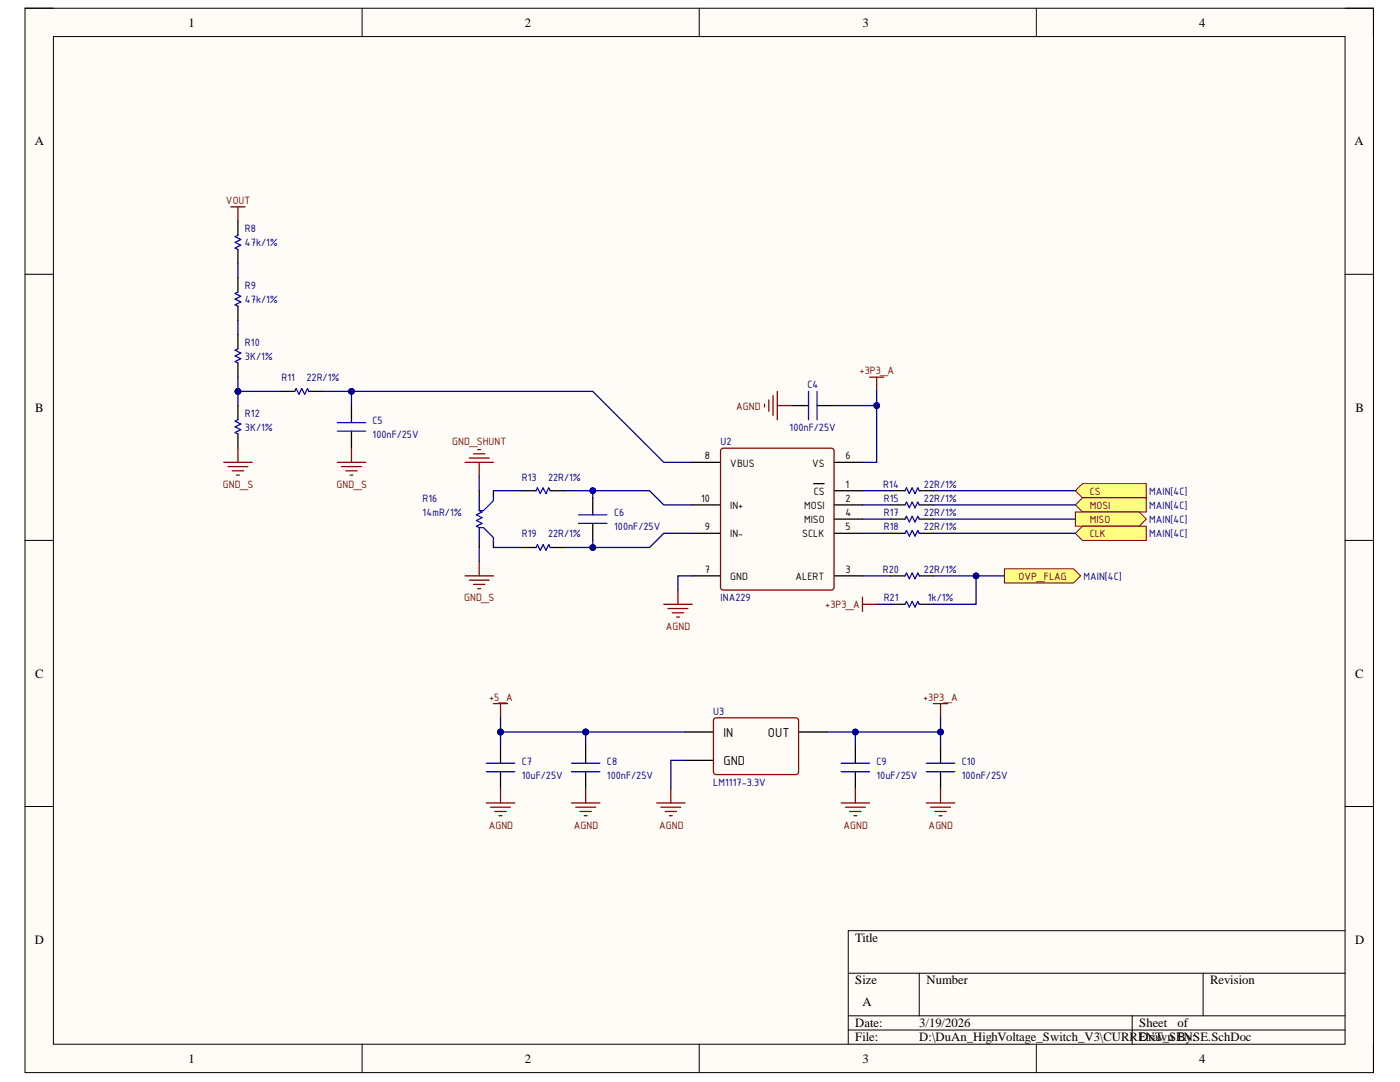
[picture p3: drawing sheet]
<svg xmlns="http://www.w3.org/2000/svg" width="279mm" height="216mm" viewBox="0 0 279 216" stroke-linecap="round" stroke-linejoin="round" font-family="sans-serif">
<defs><g id="words">
<g font-size="2.8">
<text x="144.4" y="147.1">IN</text>
<text x="153.3" y="147.1">OUT</text>
<text x="144.4" y="152.7">GND</text>
</g>
<g font-size="2.5">
<text x="37.6" y="5.3">1</text>
<text x="104.7" y="5.3">2</text>
<text x="172.1" y="5.3">3</text>
<text x="239.3" y="5.3">4</text>
<text x="6.9" y="29">A</text>
<text x="270.3" y="29">A</text>
<text x="7" y="82.1">B</text>
<text x="270.5" y="82.1">B</text>
<text x="7" y="135.2">C</text>
<text x="270.4" y="135.2">C</text>
<text x="6.9" y="188.3">D</text>
<text x="170.7" y="188">Title</text>
<text x="270.4" y="188.3">D</text>
<text x="170.7" y="196.4">Size</text>
<text x="184.9" y="196.4">Number</text>
<text x="241.5" y="196.4">Revision</text>
<text x="172.1" y="200.8">A</text>
<text x="170.7" y="205">Date:</text>
<text x="170.7" y="207.8">File:</text>
<text x="183.5" y="205">3/19/2026</text>
<text x="183.5" y="207.8">D:\DuAn_HighVoltage_Switch_V3\CURRENT_SENSE.SchDoc</text>
<text x="227.4" y="205">Sheet</text>
<text x="227.4" y="207.8">Drawn By:</text>
<text x="235" y="205">of</text>
<text x="37.6" y="212.1">1</text>
<text x="104.7" y="212.1">2</text>
<text x="172.1" y="212.1">3</text>
<text x="239.3" y="212.1">4</text>
</g>
<g font-size="2.3" fill="#800000">
<text x="45.1" y="40.7">VOUT</text>
<text x="171.5" y="74.7">+3P3_A</text>
<text x="146.9" y="81.8">AGND</text>
<text x="90.3" y="88.8">GND_SHUNT</text>
<text x="44.5" y="97.3">GND_S</text>
<text x="67.2" y="97.3">GND_S</text>
<text x="217.5" y="98.8">CS</text>
<text x="217.5" y="101.6">MOSI</text>
<text x="217.5" y="104.4">MISO</text>
<text x="217.5" y="107.2">CLK</text>
<text x="92.6" y="120">GND_S</text>
<text x="203.3" y="115.7">OVP_FLAG</text>
<text x="132.9" y="125.7">AGND</text>
<text x="164.7" y="121.3">+3P3_A</text>
<text x="97.6" y="139.8">+5_A</text>
<text x="184.2" y="139.8">+3P3_A</text>
<text x="97.5" y="165.3">AGND</text>
<text x="114.5" y="165.3">AGND</text>
<text x="131.5" y="165.3">AGND</text>
<text x="168.3" y="165.3">AGND</text>
<text x="185.3" y="165.3">AGND</text>
</g>
<g font-size="2.3" fill="#000080">
<text x="48.9" y="46.3">R8</text>
<text x="48.9" y="49.1">47k/1%</text>
<text x="48.9" y="57.7">R9</text>
<text x="48.9" y="60.5">47k/1%</text>
<text x="48.9" y="69">R10</text>
<text x="48.9" y="71.8">3K/1%</text>
<text x="56.2" y="76.1">R11</text>
<text x="61.2" y="76.1">22R/1%</text>
<text x="161.1" y="77.5">C4</text>
<text x="48.9" y="83.1">R12</text>
<text x="48.9" y="86">3K/1%</text>
<text x="74.4" y="84.6">C5</text>
<text x="74.4" y="87.4">100nF/25V</text>
<text x="143.8" y="88.8">U2</text>
<text x="157.6" y="86">100nF/25V</text>
<text x="104.1" y="95.9">R13</text>
<text x="109.4" y="95.9">22R/1%</text>
<text x="84.3" y="100.1">R16</text>
<text x="176.3" y="97.3">R14</text>
<text x="176.4" y="100.1">R15</text>
<text x="184.4" y="97.3">22R/1%</text>
<text x="184.4" y="100.1">22R/1%</text>
<text x="229.3" y="98.8">MAIN[4C]</text>
<text x="229.3" y="101.6">MAIN[4C]</text>
<text x="84.3" y="103">14mR/1%</text>
<text x="104.1" y="107.2">R19</text>
<text x="109.4" y="107.2">22R/1%</text>
<text x="122.6" y="103">C6</text>
<text x="122.6" y="105.8">100nF/25V</text>
<text x="176.4" y="103">R17</text>
<text x="176.4" y="105.8">R18</text>
<text x="184.4" y="103">22R/1%</text>
<text x="184.4" y="105.8">22R/1%</text>
<text x="229.3" y="104.4">MAIN[4C]</text>
<text x="229.3" y="107.2">MAIN[4C]</text>
<text x="143.8" y="120">INA229</text>
<text x="176.2" y="114.3">R20</text>
<text x="176.4" y="120">R21</text>
<text x="184.4" y="114.3">22R/1%</text>
<text x="185.2" y="120">1k/1%</text>
<text x="216.2" y="115.7">MAIN[4C]</text>
<text x="142.4" y="142.7">U3</text>
<text x="104.1" y="152.6">C7</text>
<text x="104.1" y="155.3">10uF/25V</text>
<text x="121.1" y="152.6">C8</text>
<text x="121.1" y="155.3">100nF/25V</text>
<text x="174.9" y="152.6">C9</text>
<text x="174.9" y="155.3">10uF/25V</text>
<text x="191.9" y="152.6">C10</text>
<text x="191.9" y="155.3">100nF/25V</text>
<text x="142.4" y="156.8">LM1117-3.3V</text>
</g>
<g font-size="2.3">
<text x="140.7" y="91.7">8</text>
<text x="145.7" y="93.1">VBUS</text>
<text x="162.1" y="93.1">VS</text>
<text x="168.7" y="91.7">6</text>
<text x="139.9" y="100.1">10</text>
<text x="145.7" y="101.6">IN+</text>
<text x="160.5" y="101.6">MOSI</text>
<text x="162.4" y="98.8">CS</text>
<text x="168.7" y="97.3">1</text>
<text x="168.7" y="100.1">2</text>
<text x="140.7" y="105.8">9</text>
<text x="145.7" y="107.2">IN-</text>
<text x="160.1" y="107.2">SCLK</text>
<text x="160.5" y="104.4">MISO</text>
<text x="168.7" y="103">4</text>
<text x="168.7" y="105.8">5</text>
<text x="140.7" y="114.3">7</text>
<text x="145.7" y="115.7">GND</text>
<text x="158.8" y="115.7">ALERT</text>
<text x="168.7" y="114.3">3</text>
</g>
</g></defs>
<path d="M5 1.6h269.1v212.4h-269.1z" fill-rule="evenodd" fill="#fffcf8"/>
<path d="M5 1.6h269.1v212.4h-269.1z" fill="none" stroke="#000" stroke-width=".2"/>
<path d="M10.7 7.3h257.7v201.1h-257.7z" fill-rule="evenodd" fill="#fffcf8"/>
<g fill="none" stroke="#000" stroke-width=".2">
<path d="M5 1.6h5.7M10.7 7.3h257.7v201.1h-257.7zM72.3 1.6v5.7M139.5 1.6v5.7M206.8 1.6v5.7M268.4 1.6h5.7v5.7M5 54.7h5.7M268.4 54.7h5.7M5 107.8h5.7M268.4 107.8h5.7M5 160.9h5.7M268.4 160.9h5.7"/>
<path d="M169.3 194.2h99.1M183.5 194.2v8.5M240.1 194.2v8.5M268.4 185.7h-99.1v22.7M72.3 208.4v5.6M139.5 208.4v5.6M169.3 202.7h99.1M169.3 205.5h99.1M206.8 208.4v5.6M226 202.7v5.7M274.1 208.4v5.6"/>
</g>
<g fill="none" stroke="#000" stroke-width=".25">
<path d="M138.1 92.3h5.7M162.4 96.5h2.1M166.5 97.9h5.6M166.5 92.3h5.6M177.8 97.9h2.8M183.5 97.9h2.8M138.1 100.7h5.7M138.1 114.9h5.7M138.1 106.4h5.7M166.5 100.7h5.6M166.5 114.9h5.6M166.5 103.6h5.6"/>
<path d="M166.5 106.4h5.6M177.8 100.7h2.8M177.8 114.9h2.8M177.8 103.6h2.8M177.8 106.4h2.8M183.5 100.7h2.8M183.5 114.9h2.8M183.5 103.6h2.8M183.5 106.4h2.8"/>
</g>
<path d="M143.9 89.7l.5-.3h21.5l.5 .3 .1 27.5-.3 .5h-21.8l-.5-.2z" fill="none" stroke="#980000" stroke-width=".25"/>
<path d="M180.6 97.9l.3-.5 .6 1.1 .5-1.1 .6 1.1 .6-1.1 .3 .5M180.6 100.7l.3-.5 .6 1.1 .5-1.1 .6 1.1 .6-1.1 .3 .5M180.6 103.6l.3-.6 .6 1.2 .5-1.2 .6 1.2 .6-1.2 .3 .6M180.6 106.4l.3-.5 .6 1.1 .5-1.1 .6 1.1 .6-1.1 .3 .5M180.6 114.9l.3-.6 .6 1.2 .5-1.2 .6 1.2 .6-1.2 .3 .6" fill="none" stroke="#00f" stroke-width=".25"/>
<path d="M214.6 97.9l1.4-1.4h12.8v2.8h-12.8z" fill-rule="evenodd" fill="#ffff80"/>
<path d="M214.6 97.9l1.4-1.4h12.8v2.8h-12.8z" fill="none" stroke="#800000" stroke-width=".2"/>
<path d="M214.6 100.7l1.4-1.4h12.8v2.9h-12.8z" fill-rule="evenodd" fill="#ffff80"/>
<path d="M214.6 100.7l1.4-1.4h12.8v2.9h-12.8z" fill="none" stroke="#800000" stroke-width=".2"/>
<path d="M214.6 102.2h12.8l1.4 1.4-1.4 1.4h-12.8z" fill-rule="evenodd" fill="#ffff80"/>
<path d="M214.6 102.2h12.8l1.4 1.4-1.4 1.4h-12.8z" fill="none" stroke="#800000" stroke-width=".2"/>
<path d="M214.6 106.4l1.4-1.4h12.8v2.8h-12.8z" fill-rule="evenodd" fill="#ffff80"/>
<path d="M214.6 106.4l1.4-1.4h12.8v2.8h-12.8z" fill="none" stroke="#800000" stroke-width=".2"/>
<path d="M200.4 113.5h13.8l1.5 1.4-1.5 1.4h-13.8z" fill-rule="evenodd" fill="#ffff80"/>
<path d="M200.4 113.5h13.8l1.5 1.4-1.5 1.4h-13.8z" fill="none" stroke="#800000" stroke-width=".2"/>
<g fill="none" stroke="#800000" stroke-width=".25">
<path d="M46.1 41.3h2.8M47.5 41.3v2.8M153.4 79.8v2.3M154.3 78.9v4M155.1 78.1v5.7M173.5 75.3h2.9M175 75.3v2.8M44.7 92.3h5.6M45.5 93.1h4M46.3 94h2.3M47.2 94.8h.6M47.5 89.4v2.9"/>
<path d="M67.3 92.3h5.7M68.2 93.1h3.9M69 94h2.3M69.9 94.8h.5M70.1 89.4v2.9M92.8 92.3h5.7M93.7 91.4h3.9M94.5 90.6h2.3M95.4 89.7h.5M95.6 92.3v2.8M152.6 80.6v.6M155.1 80.9h2.9"/>
<path d="M92.8 114.9h5.7M93.7 115.8h3.9M94.5 116.6h2.3M95.4 117.5h.5M95.6 112.1v2.8M135.3 117.7v2.9M172.1 119.2v2.8M132.5 120.6h5.6M133.3 121.4h4M134.2 122.3h2.2M135 123.1h.6M172.1 120.6h2.9"/>
<path d="M98.5 140.4h2.8M99.9 140.4v2.8M99.9 157.4v2.8M116.9 157.4v2.8M133.9 157.4v2.8M170.7 157.4v2.8M186.3 140.4h2.8M187.7 140.4v2.8M187.7 157.4v2.8M97.1 160.2h5.6M97.9 161.1h4M98.8 161.9h2.2"/>
<path d="M99.6 162.8h.6M114.1 160.2h5.6M114.9 161.1h4M115.8 161.9h2.2M116.6 162.8h.6M131.1 160.2h5.6M131.9 161.1h4M132.7 161.9h2.3M133.6 162.8h.6M167.9 160.2h5.6M168.7 161.1h4M169.6 161.9h2.2"/>
<path d="M170.4 162.8h.6M184.9 160.2h5.6M185.7 161.1h4M186.6 161.9h2.2M187.4 162.8h.6"/>
</g>
<g fill="none" stroke="#000" stroke-width=".25">
<path d="M47.5 44.1v2.8M47.5 49.8v2.8M47.5 55.4v2.9M47.5 61.1v2.8M47.5 66.8v2.8M47.5 72.4v2.9M56 78.1h2.8M61.6 78.1h2.9M47.5 80.9v2.9M47.5 86.6v2.8M70.1 80.9v3.4M70.1 86v3.4"/>
<path d="M95.6 97.9v1.2M98.5 97.9v1.2M104.1 97.9h2.9M109.8 97.9h2.8M118.3 99.3v3.4M158 80.9h3.4M163.1 80.9h3.4M95.6 108.1v1.1M98.5 108.1v1.1M104.1 109.2h2.9M109.8 109.2h2.8M118.3 104.4v3.4"/>
<path d="M177.8 120.6h2.8M183.5 120.6h2.8M99.9 148.9v3.4M99.9 154v3.4M116.9 148.9v3.4M116.9 154v3.4M136.7 151.7h5.7M136.7 146.1h5.7M159.4 146.1h5.6M170.7 148.9v3.4M170.7 154v3.4M187.7 148.9v3.4"/>
<path d="M187.7 154v3.4"/>
</g>
<g fill="none" stroke="#00f" stroke-width=".25">
<path d="M47.5 46.9l-.6 .3 1.2 .6-1.2 .6 1.2 .5-1.2 .6 .6 .3M47.5 58.3l-.6 .3 1.2 .5-1.2 .6 1.2 .6-1.2 .5 .6 .3M47.5 69.6l-.6 .3 1.2 .5-1.2 .6 1.2 .6-1.2 .6 .6 .2M58.8 78.1l.3-.6 .6 1.2 .5-1.2 .6 1.2 .6-1.2 .2 .6M161.4 78.1v5.7M163.1 78.1v5.7M47.5 83.8l-.6 .2 1.2 .6-1.2 .6 1.2 .5-1.2 .6 .6 .3M67.3 84.3h5.7M67.3 86h5.7M95.6 99.1v2.8M98.5 99.1v.8l-2 2h-.9M107 97.9l.3-.5 .5 1.1 .6-1.1 .6 1.1 .5-1.1 .3 .5"/>
<path d="M95.6 101.9l.6 .3-1.1 .5 1.1 .6-1.1 .6 1.1 .5-1.1 .6 .5 .3M95.6 105.3v2.8M95.6 105.3h.9l2 2v.8M107 109.2l.3-.5 .5 1.1 .6-1.1 .6 1.1 .5-1.1 .3 .5M115.5 102.7h5.6M115.5 104.4h5.6M180.6 120.6l.3-.6 .6 1.1 .5-1.1 .6 1.1 .6-1.1 .3 .6M97.1 152.3h5.6M97.1 154h5.6M114.1 152.3h5.6M114.1 154h5.6M167.9 152.3h5.6"/>
<path d="M167.9 154h5.6M184.9 152.3h5.6M184.9 154h5.6"/>
</g>
<path d="M142.5 143.5l.4-.3 16.2 .1 .3 .5-.1 10.5-.5 .3-16.1-.1-.3-.5z" fill="none" stroke="#980000" stroke-width=".25"/>
<path d="M172.1 97.9h5.7M186.3 97.9h28.3M172.1 100.7h5.7M172.1 103.6h5.7M172.1 106.4h5.7M172.1 114.9h5.7M186.3 114.9h14.1M186.3 100.7h28.3M186.3 103.6h28.3M186.3 106.4h28.3" fill="none" stroke="#000080" stroke-width=".25"/>
<circle cx="194.8" cy="114.9" r=".57" fill="#000080"/>
<circle cx="194.8" cy="114.9" r=".57" fill="none" stroke="#000080" stroke-width=".2"/>
<path d="M166.5 80.9h8.5v11.4h-2.9" fill="none" stroke="#000080" stroke-width=".25"/>
<circle cx="175" cy="80.9" r=".57" fill="#000080"/>
<circle cx="175" cy="80.9" r=".57" fill="none" stroke="#000080" stroke-width=".2"/>
<path d="M175 78.1v2.8" fill="none" stroke="#000080" stroke-width=".25"/>
<circle cx="175" cy="80.9" r=".57" fill="#000080"/>
<circle cx="175" cy="80.9" r=".57" fill="none" stroke="#000080" stroke-width=".2"/>
<path d="M99.9 146.1h17M136.7 151.7h-2.8v5.7" fill="none" stroke="#000080" stroke-width=".25"/>
<circle cx="99.9" cy="146.1" r=".57" fill="#000080"/>
<circle cx="99.9" cy="146.1" r=".57" fill="none" stroke="#000080" stroke-width=".2"/>
<circle cx="116.9" cy="146.1" r=".57" fill="#000080"/>
<circle cx="116.9" cy="146.1" r=".57" fill="none" stroke="#000080" stroke-width=".2"/>
<path d="M116.9 146.1v2.8" fill="none" stroke="#000080" stroke-width=".25"/>
<circle cx="116.9" cy="146.1" r=".57" fill="#000080"/>
<circle cx="116.9" cy="146.1" r=".57" fill="none" stroke="#000080" stroke-width=".2"/>
<path d="M116.9 146.1h19.8" fill="none" stroke="#000080" stroke-width=".25"/>
<circle cx="116.9" cy="146.1" r=".57" fill="#000080"/>
<circle cx="116.9" cy="146.1" r=".57" fill="none" stroke="#000080" stroke-width=".2"/>
<path d="M99.9 146.1v2.8" fill="none" stroke="#000080" stroke-width=".25"/>
<circle cx="99.9" cy="146.1" r=".57" fill="#000080"/>
<circle cx="99.9" cy="146.1" r=".57" fill="none" stroke="#000080" stroke-width=".2"/>
<path d="M170.7 148.9v-2.8h17v2.8" fill="none" stroke="#000080" stroke-width=".25"/>
<circle cx="170.7" cy="146.1" r=".57" fill="#000080"/>
<circle cx="170.7" cy="146.1" r=".57" fill="none" stroke="#000080" stroke-width=".2"/>
<circle cx="187.7" cy="146.1" r=".57" fill="#000080"/>
<circle cx="187.7" cy="146.1" r=".57" fill="none" stroke="#000080" stroke-width=".2"/>
<path d="M165 146.1h5.7" fill="none" stroke="#000080" stroke-width=".25"/>
<circle cx="170.7" cy="146.1" r=".57" fill="#000080"/>
<circle cx="170.7" cy="146.1" r=".57" fill="none" stroke="#000080" stroke-width=".2"/>
<path d="M99.9 143.2v2.9" fill="none" stroke="#000080" stroke-width=".25"/>
<circle cx="99.9" cy="146.1" r=".57" fill="#000080"/>
<circle cx="99.9" cy="146.1" r=".57" fill="none" stroke="#000080" stroke-width=".2"/>
<path d="M187.7 143.2v2.9" fill="none" stroke="#000080" stroke-width=".25"/>
<circle cx="187.7" cy="146.1" r=".57" fill="#000080"/>
<circle cx="187.7" cy="146.1" r=".57" fill="none" stroke="#000080" stroke-width=".2"/>
<path d="M118.3 99.3v-1.4h11.3l2.9 2.8h5.6M138.1 114.9h-2.8v2.8" fill="none" stroke="#000080" stroke-width=".25"/>
<circle cx="118.3" cy="97.9" r=".57" fill="#000080"/>
<circle cx="118.3" cy="97.9" r=".57" fill="none" stroke="#000080" stroke-width=".2"/>
<path d="M138.1 106.4h-5.6l-2.9 2.8h-11.3v-1.4" fill="none" stroke="#000080" stroke-width=".25"/>
<circle cx="118.3" cy="109.2" r=".57" fill="#000080"/>
<circle cx="118.3" cy="109.2" r=".57" fill="none" stroke="#000080" stroke-width=".2"/>
<path d="M112.6 109.2h5.7" fill="none" stroke="#000080" stroke-width=".25"/>
<circle cx="118.3" cy="109.2" r=".57" fill="#000080"/>
<circle cx="118.3" cy="109.2" r=".57" fill="none" stroke="#000080" stroke-width=".2"/>
<path d="M112.6 97.9h5.7" fill="none" stroke="#000080" stroke-width=".25"/>
<circle cx="118.3" cy="97.9" r=".57" fill="#000080"/>
<circle cx="118.3" cy="97.9" r=".57" fill="none" stroke="#000080" stroke-width=".2"/>
<path d="M47.5 52.6v2.8M47.5 63.9v2.9M47.5 78.1v2.8M95.6 95.1v2.8M98.5 97.9h5.6M95.6 109.2v2.9M98.5 109.2h5.6" fill="none" stroke="#000080" stroke-width=".25"/>
<circle cx="47.5" cy="78.1" r=".57" fill="#000080"/>
<circle cx="47.5" cy="78.1" r=".57" fill="none" stroke="#000080" stroke-width=".2"/>
<path d="M47.5 78.1h8.5" fill="none" stroke="#000080" stroke-width=".25"/>
<circle cx="47.5" cy="78.1" r=".57" fill="#000080"/>
<circle cx="47.5" cy="78.1" r=".57" fill="none" stroke="#000080" stroke-width=".2"/>
<path d="M47.5 75.3v2.8" fill="none" stroke="#000080" stroke-width=".25"/>
<circle cx="47.5" cy="78.1" r=".57" fill="#000080"/>
<circle cx="47.5" cy="78.1" r=".57" fill="none" stroke="#000080" stroke-width=".2"/>
<path d="M64.5 78.1h5.6v2.8" fill="none" stroke="#000080" stroke-width=".25"/>
<circle cx="70.1" cy="78.1" r=".57" fill="#000080"/>
<circle cx="70.1" cy="78.1" r=".57" fill="none" stroke="#000080" stroke-width=".2"/>
<path d="M70.1 78.1h48.2l14.2 14.2h5.6" fill="none" stroke="#000080" stroke-width=".25"/>
<circle cx="70.1" cy="78.1" r=".57" fill="#000080"/>
<circle cx="70.1" cy="78.1" r=".57" fill="none" stroke="#000080" stroke-width=".2"/>
<path d="M194.8 114.9v5.7h-8.5" fill="none" stroke="#000080" stroke-width=".25"/>
<circle cx="194.8" cy="114.9" r=".57" fill="#000080"/>
<circle cx="194.8" cy="114.9" r=".57" fill="none" stroke="#000080" stroke-width=".2"/>
<path d="M175 120.6h2.8" fill="none" stroke="#000080" stroke-width=".25"/>
<use href="#words"/>
</svg>
